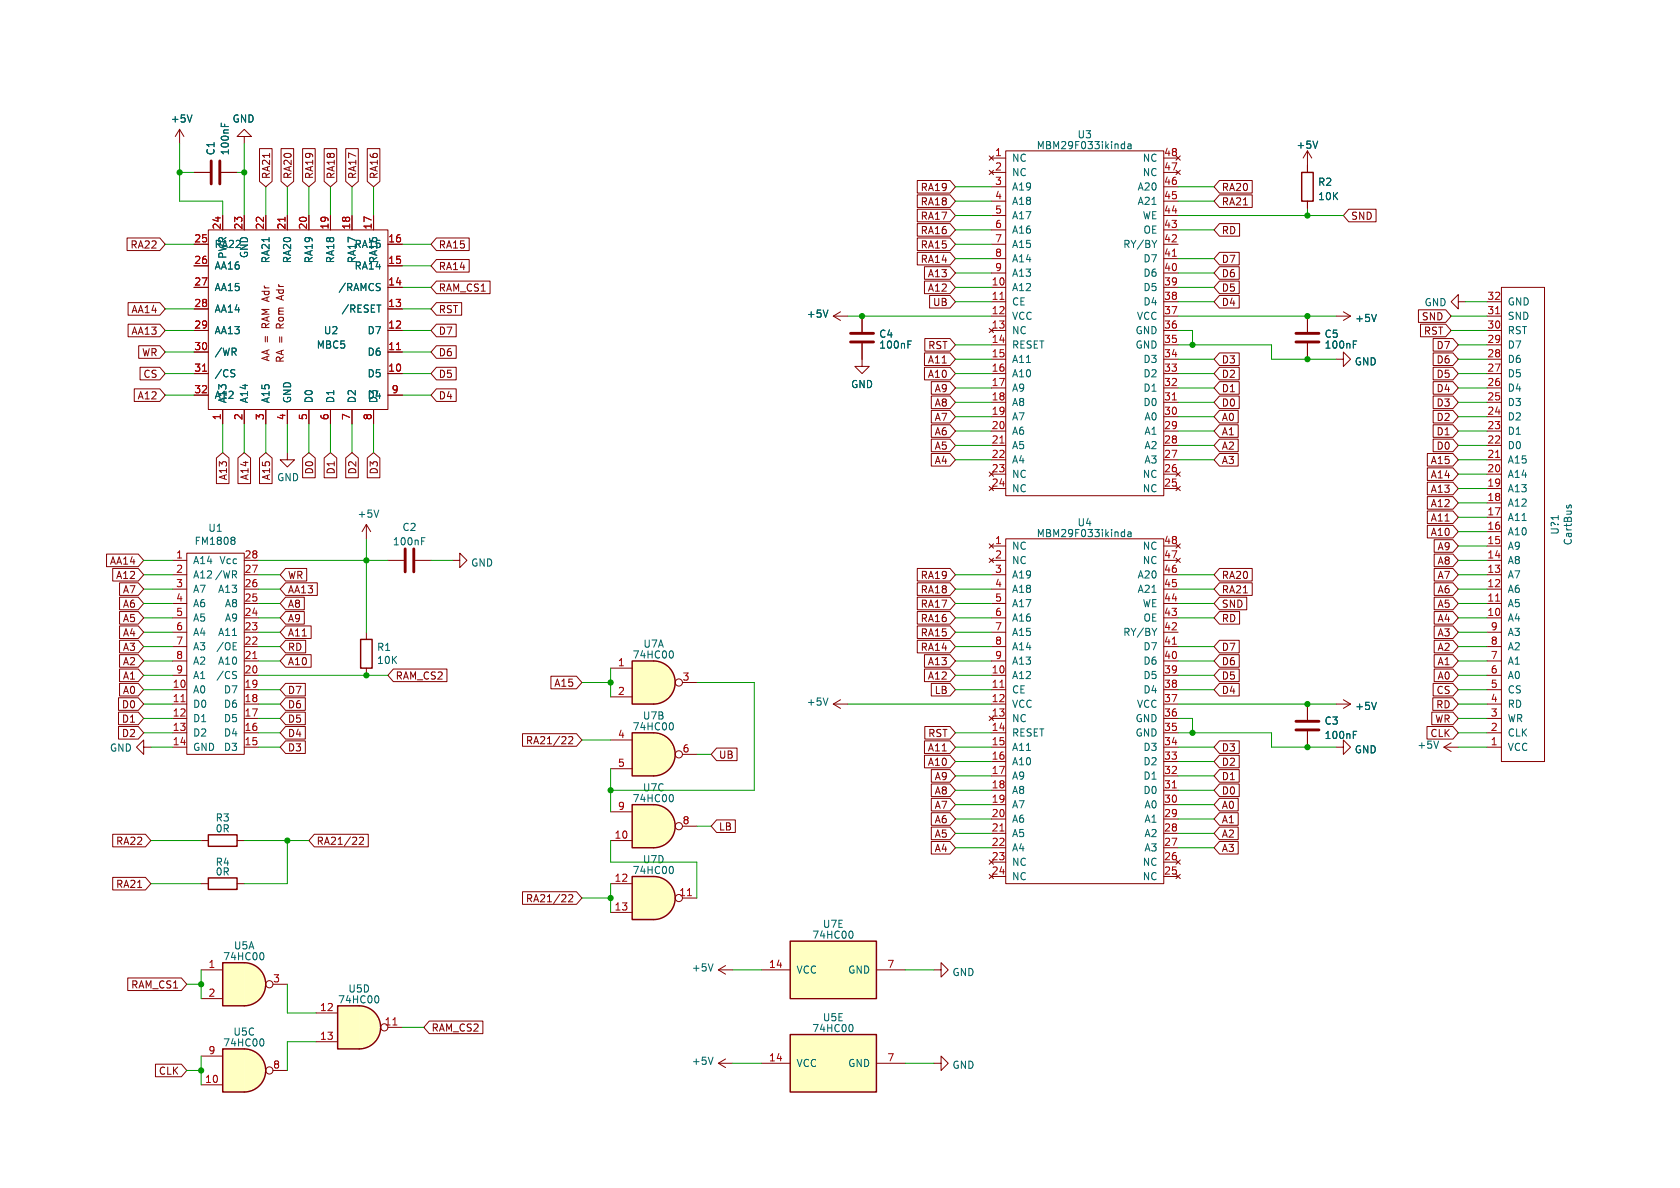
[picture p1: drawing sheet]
<svg xmlns="http://www.w3.org/2000/svg" width="297mm" height="210mm" viewBox="0 0 297 210" stroke-linecap="round" stroke-linejoin="round" font-family="sans-serif">
<defs><g id="words">
<g font-size="1.8" fill="#006464">
<text x="30.1" y="21.9">+5V</text>
<text x="41" y="21.9">GND</text>
<text x="38.1" y="27.5" transform="rotate(-90 38.1 27.5)">C1</text>
<text x="40.7" y="27.5" transform="rotate(-90 40.7 27.5)">100nF</text>
<text x="178.8" y="28.8">NC</text>
<text x="183.2" y="26.6">MBM29F033ikinda</text>
<text x="190.4" y="24.7">U3</text>
<text x="201.9" y="28.8">NC</text>
<text x="229.1" y="26.5">+5V</text>
<text x="178.8" y="31.3">NC</text>
<text x="178.8" y="33.9">A19</text>
<text x="201" y="33.9">A20</text>
<text x="201.9" y="31.3">NC</text>
<text x="232.9" y="33">R2</text>
<text x="232.9" y="35.6">10K</text>
<text x="178.8" y="36.4">A18</text>
<text x="178.8" y="39">A17</text>
<text x="178.8" y="41.5">A16</text>
<text x="201" y="36.4">A21</text>
<text x="201.9" y="39">WE</text>
<text x="202" y="41.5">OE~{}</text>
<text x="37.8" y="44">RA22</text>
<text x="37.8" y="47.9">AA16</text>
<text x="40.2" y="45.9" transform="rotate(-90 40.2 45.9)">PWR</text>
<text x="44" y="45.7" transform="rotate(-90 44 45.7)">GND</text>
<text x="47.9" y="46.6" transform="rotate(-90 47.9 46.6)">RA21</text>
<text x="51.7" y="46.6" transform="rotate(-90 51.7 46.6)">RA20</text>
<text x="55.5" y="46.6" transform="rotate(-90 55.5 46.6)">RA19</text>
<text x="59.3" y="46.6" transform="rotate(-90 59.3 46.6)">RA18</text>
<text x="62.6" y="44">RA15</text>
<text x="62.6" y="47.9">RA14</text>
<text x="63.1" y="46.6" transform="rotate(-90 63.1 46.6)">RA17</text>
<text x="66.9" y="46.6" transform="rotate(-90 66.9 46.6)">RA16</text>
<text x="178.8" y="44">A15</text>
<text x="178.8" y="46.6">A14</text>
<text x="198.5" y="44">RY/BY</text>
<text x="202" y="46.6">D7</text>
<text x="37.8" y="51.7">AA15</text>
<text x="59.7" y="51.7">/RAMCS</text>
<text x="178.8" y="49.1">A13</text>
<text x="178.8" y="51.7">A12</text>
<text x="202" y="49.1">D6</text>
<text x="202" y="51.7">D5</text>
<text x="37.8" y="55.5">AA14</text>
<text x="37.8" y="59.3">AA13</text>
<text x="57.2" y="59.3">U2</text>
<text x="60.3" y="55.5">/RESET</text>
<text x="64.9" y="59.3">D7</text>
<text x="142.5" y="56.4">+5V</text>
<text x="155.3" y="59.9">C4</text>
<text x="178.8" y="54.2">CE</text>
<text x="178.8" y="56.7">VCC</text>
<text x="178.8" y="59.3">NC</text>
<text x="200.7" y="59.3">GND</text>
<text x="200.9" y="56.7">VCC~{}</text>
<text x="202" y="54.2">D4</text>
<text x="234.1" y="59.9">C5</text>
<text x="239.5" y="57.1">+5V</text>
<text x="251.7" y="54.3">GND</text>
<text x="266.4" y="59.3">RST</text>
<text x="266.4" y="56.7">SND</text>
<text x="266.4" y="54.2">GND</text>
<text x="37.8" y="63.1">/WR</text>
<text x="55.9" y="61.8">MBC5</text>
<text x="64.9" y="63.1">D6</text>
<text x="155.3" y="61.8">100nF</text>
<text x="178.8" y="61.8">RESET</text>
<text x="178.8" y="64.4">A11</text>
<text x="200.7" y="61.8">GND</text>
<text x="202" y="64.4">D3</text>
<text x="234.1" y="61.8">100nF</text>
<text x="239.4" y="64.8">GND</text>
<text x="266.4" y="64.4">D6</text>
<text x="266.4" y="61.8">D7</text>
<text x="37.8" y="66.9">/CS</text>
<text x="37.8" y="70.7">A12</text>
<text x="40.2" y="71.4" transform="rotate(-90 40.2 71.4)">A13</text>
<text x="44" y="71.4" transform="rotate(-90 44 71.4)">A14</text>
<text x="47.9" y="71.4" transform="rotate(-90 47.9 71.4)">A15</text>
<text x="51.7" y="71.4" transform="rotate(-90 51.7 71.4)">GND</text>
<text x="55.5" y="71.4" transform="rotate(-90 55.5 71.4)">D0</text>
<text x="59.3" y="71.4" transform="rotate(-90 59.3 71.4)">D1</text>
<text x="63.1" y="71.4" transform="rotate(-90 63.1 71.4)">D2</text>
<text x="64.9" y="66.9">D5</text>
<text x="64.9" y="70.7">D4</text>
<text x="150.4" y="68.8">GND</text>
<text x="178.8" y="66.9">A10</text>
<text x="178.8" y="69.4">A9</text>
<text x="178.8" y="72">A8</text>
<text x="202" y="66.9">D2</text>
<text x="202" y="69.4">D1</text>
<text x="202" y="72">D0</text>
<text x="266.4" y="72">D3</text>
<text x="266.4" y="69.4">D4</text>
<text x="266.4" y="66.9">D5</text>
<text x="178.8" y="74.5">A7</text>
<text x="178.8" y="77.1">A6</text>
<text x="202.2" y="74.5">A0~{}</text>
<text x="202.2" y="77.1">A1</text>
<text x="266.4" y="77.1">D1</text>
<text x="266.4" y="74.5">D2</text>
<text x="178.8" y="79.6">A5</text>
<text x="178.8" y="82.1">A4</text>
<text x="202.2" y="79.6">A2</text>
<text x="202.2" y="82.1">A3</text>
<text x="266.4" y="82.1">A15</text>
<text x="266.4" y="79.6">D0</text>
<text x="48.9" y="85.3">GND</text>
<text x="178.8" y="84.7">NC</text>
<text x="178.8" y="87.2">NC</text>
<text x="201.9" y="84.7">NC</text>
<text x="201.9" y="87.2">NC</text>
<text x="266.4" y="89.8">A12</text>
<text x="266.4" y="87.2">A13</text>
<text x="266.4" y="84.7">A14</text>
<text x="36.7" y="94.2">U1</text>
<text x="63.1" y="91.7">+5V</text>
<text x="71" y="94.1">C2</text>
<text x="183.2" y="95.2">MBM29F033ikinda</text>
<text x="190.4" y="93.2">U4</text>
<text x="266.4" y="94.8">A10</text>
<text x="266.4" y="92.3">A11</text>
<text x="275.8" y="94.6" transform="rotate(-90 275.8 94.6)">U?1</text>
<text x="34" y="99.9">A14</text>
<text x="34.3" y="96.5">FM1808</text>
<text x="38.7" y="99.9">Vcc</text>
<text x="69.4" y="96.6">100nF</text>
<text x="83.2" y="100.4">GND</text>
<text x="178.8" y="97.4">NC</text>
<text x="178.8" y="99.9">NC</text>
<text x="201.9" y="97.4">NC</text>
<text x="201.9" y="99.9">NC</text>
<text x="266.4" y="99.9">A8</text>
<text x="266.4" y="97.4">A9</text>
<text x="278.1" y="96.5" transform="rotate(-90 278.1 96.5)">CartBus</text>
<text x="34" y="102.5">A12 /WR</text>
<text x="34" y="105">A7</text>
<text x="34" y="107.5">A6</text>
<text x="38.5" y="105">A13</text>
<text x="39.7" y="107.5">A8</text>
<text x="178.8" y="102.5">A19</text>
<text x="178.8" y="105">A18</text>
<text x="178.8" y="107.5">A17</text>
<text x="201" y="102.5">A20</text>
<text x="201" y="105">A21</text>
<text x="201.9" y="107.5">WE</text>
<text x="266.4" y="107.5">A5</text>
<text x="266.4" y="105">A6</text>
<text x="266.4" y="102.5">A7</text>
<text x="34" y="110.1">A5</text>
<text x="34" y="112.6">A4</text>
<text x="38.5" y="112.6">A11</text>
<text x="39.7" y="110.1">A9</text>
<text x="178.8" y="110.1">A16</text>
<text x="178.8" y="112.6">A15</text>
<text x="198.5" y="112.6">RY/BY</text>
<text x="202" y="110.1">OE~{}</text>
<text x="266.4" y="112.6">A3</text>
<text x="266.4" y="110.1">A4</text>
<text x="34" y="115.2">A3</text>
<text x="34" y="117.7">A2</text>
<text x="38.2" y="115.2">/OE</text>
<text x="38.5" y="117.7">A10</text>
<text x="66.6" y="115.3">R1</text>
<text x="66.6" y="117.6">10K</text>
<text x="111.7" y="116.6">74HC00</text>
<text x="113.6" y="114.7">U7A</text>
<text x="178.8" y="115.2">A14</text>
<text x="178.8" y="117.7">A13</text>
<text x="202" y="115.2">D7</text>
<text x="202" y="117.7">D6</text>
<text x="266.4" y="117.7">A1</text>
<text x="266.4" y="115.2">A2</text>
<text x="34" y="120.2">A1</text>
<text x="34" y="122.8">A0</text>
<text x="34" y="125.3">D0</text>
<text x="38.2" y="120.2">/CS</text>
<text x="39.5" y="122.8">D7</text>
<text x="39.5" y="125.3">D6</text>
<text x="142.5" y="124.9">+5V</text>
<text x="178.8" y="120.2">A12</text>
<text x="178.8" y="122.8">CE</text>
<text x="178.8" y="125.3">VCC</text>
<text x="200.9" y="125.3">VCC~{}</text>
<text x="202" y="120.2">D5</text>
<text x="202" y="122.8">D4</text>
<text x="239.5" y="125.7">+5V</text>
<text x="266.4" y="125.3">RD</text>
<text x="266.4" y="122.8">CS</text>
<text x="266.4" y="120.2">A0</text>
<text x="34" y="127.9">D1</text>
<text x="34" y="130.4">D2</text>
<text x="39.5" y="127.9">D5</text>
<text x="39.5" y="130.4">D4</text>
<text x="111.7" y="129.3">74HC00</text>
<text x="113.6" y="127.4">U7B</text>
<text x="178.8" y="127.9">NC</text>
<text x="178.8" y="130.4">RESET</text>
<text x="200.7" y="127.9">GND</text>
<text x="200.7" y="130.4">GND</text>
<text x="234.1" y="128.3">C3</text>
<text x="234.1" y="130.8">100nF</text>
<text x="266.4" y="130.4">CLK~{}</text>
<text x="266.4" y="127.9">WR</text>
<text x="19.3" y="133.1">GND</text>
<text x="34" y="132.9">GND</text>
<text x="39.5" y="132.9">D3</text>
<text x="178.8" y="132.9">A11</text>
<text x="178.8" y="135.5">A10</text>
<text x="202" y="132.9">D3</text>
<text x="202" y="135.5">D2</text>
<text x="239.4" y="133.4">GND</text>
<text x="250.5" y="132.6">+5V</text>
<text x="266.4" y="132.9">VCC</text>
<text x="111.7" y="142">74HC00</text>
<text x="113.6" y="140.1">U7C</text>
<text x="178.8" y="138">A9</text>
<text x="178.8" y="140.6">A8</text>
<text x="178.8" y="143.1">A7</text>
<text x="202" y="138">D1</text>
<text x="202" y="140.6">D0</text>
<text x="202.2" y="143.1">A0~{}</text>
<text x="38" y="145.4">R3</text>
<text x="38" y="147.3">0R</text>
<text x="178.8" y="145.6">A6</text>
<text x="178.8" y="148.2">A5</text>
<text x="202.2" y="145.6">A1</text>
<text x="202.2" y="148.2">A2</text>
<text x="38" y="153.3">R4</text>
<text x="38" y="155">0R</text>
<text x="111.7" y="154.7">74HC00</text>
<text x="113.6" y="152.8">U7D</text>
<text x="178.8" y="150.7">A4</text>
<text x="178.8" y="153.3">NC</text>
<text x="178.8" y="155.8">NC</text>
<text x="201.9" y="153.3">NC</text>
<text x="201.9" y="155.8">NC</text>
<text x="202.2" y="150.7">A3</text>
<text x="143.5" y="166.1">74HC00</text>
<text x="145.4" y="164.2">U7E</text>
<text x="39.4" y="170">74HC00</text>
<text x="41.3" y="168">U5A</text>
<text x="122.2" y="171.9">+5V</text>
<text x="140.7" y="172.3">VCC</text>
<text x="149.9" y="172.3">GND</text>
<text x="168.3" y="172.7">GND</text>
<text x="59.7" y="177.6">74HC00</text>
<text x="61.5" y="175.7">U5D</text>
<text x="39.4" y="185.2">74HC00</text>
<text x="41.2" y="183.3">U5C</text>
<text x="143.5" y="182.7">74HC00</text>
<text x="145.4" y="180.7">U5E</text>
<text x="122.2" y="188.4">+5V</text>
<text x="140.7" y="188.8">VCC</text>
<text x="149.9" y="188.8">GND</text>
<text x="168.3" y="189.1">GND</text>
</g>
<g font-size="1.8" fill="#a90000">
<text x="175.8" y="27.7">1</text>
<text x="205.7" y="27.7">48</text>
<text x="175.8" y="30.2">2</text>
<text x="175.8" y="32.8">3</text>
<text x="175.8" y="35.3">4</text>
<text x="205.7" y="30.2">47</text>
<text x="205.7" y="32.8">46</text>
<text x="205.7" y="35.3">45</text>
<text x="39.1" y="40.7" transform="rotate(-90 39.1 40.7)">24</text>
<text x="42.9" y="40.7" transform="rotate(-90 42.9 40.7)">23</text>
<text x="46.7" y="40.7" transform="rotate(-90 46.7 40.7)">22</text>
<text x="50.5" y="40.7" transform="rotate(-90 50.5 40.7)">21</text>
<text x="54.4" y="40.7" transform="rotate(-90 54.4 40.7)">20</text>
<text x="58.2" y="40.7" transform="rotate(-90 58.2 40.7)">19</text>
<text x="62" y="40.7" transform="rotate(-90 62 40.7)">18</text>
<text x="65.8" y="40.7" transform="rotate(-90 65.8 40.7)">17</text>
<text x="175.8" y="37.8">5</text>
<text x="175.8" y="40.4">6</text>
<text x="205.7" y="37.8">44</text>
<text x="205.7" y="40.4">43</text>
<text x="34.2" y="42.9">25</text>
<text x="34.2" y="46.7">26</text>
<text x="68.5" y="42.9">16</text>
<text x="68.5" y="46.7">15</text>
<text x="175.8" y="42.9">7</text>
<text x="175.8" y="45.5">8</text>
<text x="205.7" y="42.9">42</text>
<text x="205.7" y="45.5">41</text>
<text x="34.2" y="50.5">27</text>
<text x="68.5" y="50.5">14</text>
<text x="175.2" y="50.5">10</text>
<text x="175.2" y="53.1">11</text>
<text x="175.8" y="48">9</text>
<text x="205.7" y="48">40</text>
<text x="205.7" y="50.5">39</text>
<text x="205.7" y="53.1">38</text>
<text x="262.8" y="53.1">32</text>
<text x="34.2" y="54.4">28</text>
<text x="34.2" y="58.2">29</text>
<text x="68.5" y="54.4">13</text>
<text x="68.5" y="58.2">12</text>
<text x="175.2" y="55.6">12</text>
<text x="175.2" y="58.2">13</text>
<text x="205.7" y="55.6">37</text>
<text x="205.7" y="58.2">36</text>
<text x="262.8" y="58.2">30</text>
<text x="262.8" y="55.6">31</text>
<text x="34.2" y="62">30</text>
<text x="34.2" y="65.8">31</text>
<text x="68.5" y="62">11</text>
<text x="68.5" y="65.8">10</text>
<text x="175.2" y="60.7">14</text>
<text x="175.2" y="63.2">15</text>
<text x="175.2" y="65.8">16</text>
<text x="205.7" y="60.7">35</text>
<text x="205.7" y="63.2">34</text>
<text x="205.7" y="65.8">33</text>
<text x="262.8" y="65.8">27</text>
<text x="262.8" y="63.2">28</text>
<text x="262.8" y="60.7">29</text>
<text x="34.2" y="69.6">32</text>
<text x="69.1" y="69.6">9</text>
<text x="175.2" y="68.3">17</text>
<text x="175.2" y="70.9">18</text>
<text x="205.7" y="68.3">32</text>
<text x="205.7" y="70.9">31</text>
<text x="262.8" y="70.9">25</text>
<text x="262.8" y="68.3">26</text>
<text x="39.1" y="74.4" transform="rotate(-90 39.1 74.4)">1</text>
<text x="42.9" y="74.4" transform="rotate(-90 42.9 74.4)">2</text>
<text x="46.7" y="74.4" transform="rotate(-90 46.7 74.4)">3</text>
<text x="50.5" y="74.4" transform="rotate(-90 50.5 74.4)">4</text>
<text x="54.4" y="74.4" transform="rotate(-90 54.4 74.4)">5</text>
<text x="58.2" y="74.4" transform="rotate(-90 58.2 74.4)">6</text>
<text x="62" y="74.4" transform="rotate(-90 62 74.4)">7</text>
<text x="65.8" y="74.4" transform="rotate(-90 65.8 74.4)">8</text>
<text x="175.2" y="73.4">19</text>
<text x="175.2" y="75.9">20</text>
<text x="205.7" y="73.4">30</text>
<text x="205.7" y="75.9">29</text>
<text x="262.8" y="75.9">23</text>
<text x="262.8" y="73.4">24</text>
<text x="175.2" y="78.5">21</text>
<text x="175.2" y="81">22</text>
<text x="175.2" y="83.6">23</text>
<text x="205.7" y="78.5">28</text>
<text x="205.7" y="81">27</text>
<text x="205.7" y="83.6">26</text>
<text x="262.8" y="83.6">20</text>
<text x="262.8" y="81">21</text>
<text x="262.8" y="78.5">22</text>
<text x="175.2" y="86.1">24</text>
<text x="205.7" y="86.1">25</text>
<text x="262.8" y="88.6">18</text>
<text x="262.8" y="86.1">19</text>
<text x="262.8" y="93.7">16</text>
<text x="262.8" y="91.2">17</text>
<text x="31" y="98.8">1</text>
<text x="31" y="101.3">2</text>
<text x="43.1" y="98.8">28</text>
<text x="43.1" y="101.3">27</text>
<text x="175.8" y="96.3">1</text>
<text x="175.8" y="98.8">2</text>
<text x="175.8" y="101.3">3</text>
<text x="205.7" y="96.3">48</text>
<text x="205.7" y="98.8">47</text>
<text x="205.7" y="101.3">46</text>
<text x="262.8" y="101.3">13</text>
<text x="262.8" y="98.8">14</text>
<text x="262.8" y="96.3">15</text>
<text x="31" y="103.9">3</text>
<text x="31" y="106.4">4</text>
<text x="43.1" y="103.9">26</text>
<text x="43.1" y="106.4">25</text>
<text x="175.8" y="103.9">4</text>
<text x="175.8" y="106.4">5</text>
<text x="205.7" y="103.9">45</text>
<text x="205.7" y="106.4">44</text>
<text x="262.8" y="106.4">11</text>
<text x="262.8" y="103.9">12</text>
<text x="31" y="109">5</text>
<text x="31" y="111.5">6</text>
<text x="43.1" y="109">24</text>
<text x="43.1" y="111.5">23</text>
<text x="175.8" y="109">6</text>
<text x="175.8" y="111.5">7</text>
<text x="205.7" y="109">43</text>
<text x="205.7" y="111.5">42</text>
<text x="262.8" y="109">10</text>
<text x="263.5" y="111.5">9</text>
<text x="31" y="114">7</text>
<text x="31" y="116.6">8</text>
<text x="31" y="119.1">9</text>
<text x="43.1" y="114">22</text>
<text x="43.1" y="116.6">21</text>
<text x="43.1" y="119.1">20</text>
<text x="109.1" y="117.9">1</text>
<text x="175.2" y="119.1">10</text>
<text x="175.8" y="114">8</text>
<text x="175.8" y="116.6">9</text>
<text x="205.7" y="114">41</text>
<text x="205.7" y="116.6">40</text>
<text x="205.7" y="119.1">39</text>
<text x="263.5" y="119.1">6</text>
<text x="263.5" y="116.6">7</text>
<text x="263.5" y="114">8</text>
<text x="30.4" y="121.7">10</text>
<text x="30.4" y="124.2">11</text>
<text x="43.1" y="121.7">19</text>
<text x="43.1" y="124.2">18</text>
<text x="109.1" y="122.9">2</text>
<text x="120.6" y="120.4">3</text>
<text x="175.2" y="121.7">11</text>
<text x="175.2" y="124.2">12</text>
<text x="205.7" y="121.7">38</text>
<text x="205.7" y="124.2">37</text>
<text x="263.5" y="124.2">4</text>
<text x="263.5" y="121.7">5</text>
<text x="30.4" y="126.7">12</text>
<text x="30.4" y="129.3">13</text>
<text x="30.4" y="131.8">14</text>
<text x="43.1" y="126.7">17</text>
<text x="43.1" y="129.3">16</text>
<text x="43.1" y="131.8">15</text>
<text x="109.1" y="130.6">4</text>
<text x="175.2" y="126.7">13</text>
<text x="175.2" y="129.3">14</text>
<text x="175.2" y="131.8">15</text>
<text x="205.7" y="126.7">36</text>
<text x="205.7" y="129.3">35</text>
<text x="205.7" y="131.8">34</text>
<text x="263.5" y="131.8">1</text>
<text x="263.5" y="129.3">2</text>
<text x="263.5" y="126.7">3</text>
<text x="109.1" y="135.6">5</text>
<text x="120.6" y="133.1">6</text>
<text x="175.2" y="134.4">16</text>
<text x="175.2" y="136.9">17</text>
<text x="205.7" y="134.4">33</text>
<text x="205.7" y="136.9">32</text>
<text x="109.1" y="143.3">9</text>
<text x="175.2" y="139.4">18</text>
<text x="175.2" y="142">19</text>
<text x="205.7" y="139.4">31</text>
<text x="205.7" y="142">30</text>
<text x="108.5" y="148.3">10</text>
<text x="120.6" y="145.8">8</text>
<text x="175.2" y="144.5">20</text>
<text x="175.2" y="147.1">21</text>
<text x="175.2" y="149.6">22</text>
<text x="205.7" y="144.5">29</text>
<text x="205.7" y="147.1">28</text>
<text x="205.7" y="149.6">27</text>
<text x="108.5" y="156">12</text>
<text x="175.2" y="152.1">23</text>
<text x="175.2" y="154.7">24</text>
<text x="205.7" y="152.1">26</text>
<text x="205.7" y="154.7">25</text>
<text x="108.5" y="161">13</text>
<text x="120" y="158.5">11</text>
<text x="36.8" y="171.2">1</text>
<text x="48.2" y="173.7">3</text>
<text x="135.8" y="171.2">14</text>
<text x="156.8" y="171.2">7</text>
<text x="36.8" y="176.3">2</text>
<text x="56.5" y="178.8">12</text>
<text x="56.5" y="183.9">13</text>
<text x="67.9" y="181.4">11</text>
<text x="36.2" y="191.5">10</text>
<text x="36.8" y="186.4">9</text>
<text x="48.2" y="189">8</text>
<text x="135.8" y="187.7">14</text>
<text x="156.8" y="187.7">7</text>
</g>
<g font-size="1.8" fill="#840000">
<text x="47.9" y="31.8" transform="rotate(-90 47.9 31.8)">RA21</text>
<text x="51.8" y="31.8" transform="rotate(-90 51.8 31.8)">RA20</text>
<text x="55.6" y="31.8" transform="rotate(-90 55.6 31.8)">RA19</text>
<text x="59.4" y="31.8" transform="rotate(-90 59.4 31.8)">RA18</text>
<text x="63.2" y="31.8" transform="rotate(-90 63.2 31.8)">RA17</text>
<text x="67" y="31.8" transform="rotate(-90 67 31.8)">RA16</text>
<text x="162.7" y="34">RA19</text>
<text x="215.9" y="34">RA20</text>
<text x="162.7" y="39.1">RA17</text>
<text x="162.7" y="36.5">RA18</text>
<text x="162.7" y="41.6">RA16</text>
<text x="215.9" y="36.5">RA21</text>
<text x="215.9" y="41.6">RD</text>
<text x="238.8" y="39.1">SND</text>
<text x="23" y="44.1">RA22</text>
<text x="77.5" y="44.1">RA15</text>
<text x="77.5" y="47.9">RA14</text>
<text x="162.7" y="44.1">RA15</text>
<text x="162.7" y="46.7">RA14</text>
<text x="215.9" y="46.7">D7</text>
<text x="50.4" y="52.7" transform="rotate(-90 50.4 52.7)">Adr</text>
<text x="77.5" y="51.8">RAM_CS1</text>
<text x="163.9" y="49.2">A13</text>
<text x="163.9" y="51.8">A12</text>
<text x="215.9" y="49.2">D6</text>
<text x="215.9" y="51.8">D5</text>
<text x="23.1" y="55.6">AA14</text>
<text x="23.1" y="59.4">AA13</text>
<text x="47.9" y="57.9" transform="rotate(-90 47.9 57.9)">RAM Adr</text>
<text x="50.4" y="58" transform="rotate(-90 50.4 58)">Rom</text>
<text x="77.5" y="59.4">D7</text>
<text x="77.5" y="55.6">RST</text>
<text x="164.8" y="54.3">UB</text>
<text x="215.9" y="54.3">D4</text>
<text x="251.3" y="56.8">SND</text>
<text x="251.6" y="59.4">RST</text>
<text x="25" y="63.2">WR</text>
<text x="47.9" y="64" transform="rotate(-90 47.9 64)">AA =</text>
<text x="50.4" y="64.2" transform="rotate(-90 50.4 64.2)">RA =</text>
<text x="77.5" y="63.2">D6</text>
<text x="163.9" y="64.5">A11</text>
<text x="164" y="61.9">RST</text>
<text x="215.9" y="64.5">D3</text>
<text x="253.9" y="61.9">D7</text>
<text x="253.9" y="64.5">D6</text>
<text x="24.2" y="70.8">A12</text>
<text x="25.3" y="67">CS</text>
<text x="77.5" y="70.8">D4</text>
<text x="77.5" y="67">D5</text>
<text x="163.9" y="67">A10</text>
<text x="165.1" y="69.5">A9</text>
<text x="215.9" y="67">D2</text>
<text x="215.9" y="69.5">D1</text>
<text x="253.9" y="69.5">D4</text>
<text x="253.9" y="67">D5</text>
<text x="165.1" y="74.6">A7</text>
<text x="165.1" y="72.1">A8</text>
<text x="165.1" y="77.2">A6</text>
<text x="215.9" y="77.2">A1</text>
<text x="215.9" y="74.6">A0</text>
<text x="215.9" y="72.1">D0</text>
<text x="253.9" y="74.6">D2</text>
<text x="253.9" y="77.2">D1</text>
<text x="253.9" y="72.1">D3</text>
<text x="55.6" y="84" transform="rotate(-90 55.6 84)">D0</text>
<text x="59.4" y="84" transform="rotate(-90 59.4 84)">D1</text>
<text x="63.2" y="84" transform="rotate(-90 63.2 84)">D2</text>
<text x="67" y="84" transform="rotate(-90 67 84)">D3</text>
<text x="165.1" y="79.7">A5</text>
<text x="165.1" y="82.2">A4</text>
<text x="215.9" y="82.2">A3</text>
<text x="215.9" y="79.7">A2</text>
<text x="252.8" y="82.2">A15</text>
<text x="253.9" y="79.7">D0</text>
<text x="40.3" y="85" transform="rotate(-90 40.3 85)">A13</text>
<text x="44.1" y="85" transform="rotate(-90 44.1 85)">A14</text>
<text x="47.9" y="85" transform="rotate(-90 47.9 85)">A15</text>
<text x="252.8" y="84.8">A14</text>
<text x="252.8" y="89.9">A12</text>
<text x="252.8" y="87.3">A13</text>
<text x="252.8" y="92.4">A11</text>
<text x="252.8" y="94.9">A10</text>
<text x="19.3" y="100">AA14</text>
<text x="254" y="100">A8</text>
<text x="254" y="97.5">A9</text>
<text x="20.4" y="102.6">A12</text>
<text x="21.6" y="105.1">A7</text>
<text x="21.6" y="107.6">A6</text>
<text x="50.8" y="107.6">A8</text>
<text x="50.8" y="105.1">AA13</text>
<text x="50.8" y="102.6">WR</text>
<text x="162.7" y="107.6">RA17</text>
<text x="162.7" y="102.6">RA19</text>
<text x="162.7" y="105.1">RA18</text>
<text x="215.9" y="102.6">RA20</text>
<text x="215.9" y="105.1">RA21</text>
<text x="215.9" y="107.6">SND</text>
<text x="254" y="102.6">A7</text>
<text x="254" y="105.1">A6</text>
<text x="254" y="107.6">A5</text>
<text x="21.6" y="110.2">A5</text>
<text x="21.6" y="112.7">A4</text>
<text x="50.8" y="110.2">A9</text>
<text x="50.8" y="112.7">A11</text>
<text x="162.7" y="112.7">RA15</text>
<text x="162.7" y="110.2">RA16</text>
<text x="215.9" y="110.2">RD</text>
<text x="254" y="112.7">A3</text>
<text x="254" y="110.2">A4</text>
<text x="21.6" y="117.8">A2</text>
<text x="21.6" y="115.3">A3</text>
<text x="50.8" y="115.3">RD</text>
<text x="50.8" y="117.8">A10</text>
<text x="162.7" y="115.3">RA14</text>
<text x="163.9" y="117.8">A13</text>
<text x="215.9" y="117.8">D6</text>
<text x="215.9" y="115.3">D7</text>
<text x="254" y="117.8">A1</text>
<text x="254" y="115.3">A2</text>
<text x="21.4" y="125.4">D0</text>
<text x="21.6" y="122.9">A0</text>
<text x="21.6" y="120.3">A1</text>
<text x="50.8" y="122.9">D7</text>
<text x="50.8" y="125.4">D6</text>
<text x="69.8" y="120.3">RAM_CS2</text>
<text x="97.9" y="121.6">A15</text>
<text x="163.9" y="120.3">A12</text>
<text x="165.1" y="122.9">LB</text>
<text x="215.9" y="120.3">D5</text>
<text x="215.9" y="122.9">D4</text>
<text x="253.8" y="125.4">RD</text>
<text x="253.9" y="122.9">CS</text>
<text x="254" y="120.3">A0</text>
<text x="21.4" y="128">D1</text>
<text x="21.4" y="130.5">D2</text>
<text x="50.8" y="128">D5</text>
<text x="50.8" y="130.5">D4</text>
<text x="92.9" y="131.8">RA21/22</text>
<text x="164" y="130.5">RST</text>
<text x="252.8" y="130.5">CLK</text>
<text x="253.6" y="128">WR</text>
<text x="50.8" y="133">D3</text>
<text x="127" y="134.3">UB</text>
<text x="163.9" y="135.6">A10</text>
<text x="163.9" y="133">A11</text>
<text x="215.9" y="135.6">D2</text>
<text x="215.9" y="133">D3</text>
<text x="165.1" y="143.2">A7</text>
<text x="165.1" y="140.7">A8</text>
<text x="165.1" y="138.1">A9</text>
<text x="215.9" y="138.1">D1</text>
<text x="215.9" y="140.7">D0</text>
<text x="215.9" y="143.2">A0</text>
<text x="20.4" y="149.5">RA22</text>
<text x="55.9" y="149.5">RA21/22</text>
<text x="127" y="147">LB</text>
<text x="165.1" y="145.7">A6</text>
<text x="165.1" y="148.3">A5</text>
<text x="215.9" y="145.7">A1</text>
<text x="215.9" y="148.3">A2</text>
<text x="165.1" y="150.8">A4</text>
<text x="215.9" y="150.8">A3</text>
<text x="20.4" y="157.2">RA21</text>
<text x="92.9" y="159.7">RA21/22</text>
<text x="23.1" y="174.9">RAM_CS1</text>
<text x="76.2" y="182.6">RAM_CS2</text>
<text x="28" y="190.2">CLK</text>
</g>
</g></defs>
<path d="M147.3 55.9l1.3 .7M147.3 55.9h2.6M148.6 55.1l-1.3 .8M152.4 63.5v1.3h1.3l-1.3 1.2-1.3-1.2h1.3" fill="none" stroke="#840000" stroke-width=".18"/>
<path d="M146.4 54.8l-.4 1.3" fill="none" stroke="#006464" stroke-width=".18"/>
<path d="M115.6 154.9a3.8 3.8 0 0 1 3.8 3.9 3.8 3.8 0 0 1-3.8 3.8z" fill="#ffffc2" stroke="#ffffc2" stroke-width=".18"/>
<path d="M111.8 154.9h3.8v7.7h-3.8z" fill="#ffffc2"/>
<path d="M111.8 154.9h3.8a3.8 3.8 0 0 1 3.8 3.9 3.8 3.8 0 0 1-3.8 3.8h-3.8z" fill="none" stroke="#840000" stroke-width=".25"/>
<g fill="none" stroke="#840000" stroke-width=".18">
<path d="M107.9 156.2h3.9M120.6 158.8h2.6M107.9 161.3h3.9"/>
<circle cx="120" cy="158.7" r=".63"/>
</g>
<path d="M121.5 158.3h.8" fill="none" stroke="#a90000" stroke-width=".18"/>
<path d="M118.7 153.2a.79 .79 0 0 1 0 1.2" fill="none" stroke="#006464" stroke-width=".18"/>
<path d="M115.6 142.2a3.8 3.8 0 0 1 3.8 3.9 3.8 3.8 0 0 1-3.8 3.8z" fill="#ffffc2" stroke="#ffffc2" stroke-width=".18"/>
<path d="M111.8 142.2h3.8v7.7h-3.8z" fill="#ffffc2"/>
<path d="M230.1 30.5h2.1v5.1h-2.1zM36.8 147.6h5.1v2h-5.1zM111.8 142.2h3.8a3.8 3.8 0 0 1 3.8 3.9 3.8 3.8 0 0 1-3.8 3.8h-3.8z" fill="none" stroke="#840000" stroke-width=".25"/>
<g fill="none" stroke="#840000" stroke-width=".18">
<path d="M231.1 26.7l-.7 1.2M231.1 26.7l.8 1.2M231.1 26.7v3.8M231.1 35.6v1.2M257.8 53.3v-1.2l-1.3 1.2 1.3 1.3v-1.3h1.3M236.2 63.5h1.3v-1.3l1.3 1.3-1.3 1.3v-1.3M30.5 99.1h2.5M33 97.8h10.2v35.6h-10.2zM43.2 99.1h2.5M50.8 80v1.3h1.3l-1.3 1.3-1.3-1.3h1.3M30.5 101.6h2.5M30.5 104.1h2.5"/>
<path d="M30.5 106.7h2.5M30.5 109.2h2.5M30.5 111.8h2.5M30.5 114.3h2.5M30.5 116.8h2.5M30.5 119.4h2.5M43.2 101.6h2.5M43.2 104.1h2.5M43.2 106.7h2.5M43.2 109.2h2.5M43.2 111.8h2.5M43.2 114.3h2.5"/>
<path d="M43.2 116.8h2.5M43.2 119.4h2.5M30.5 124.5h2.5M30.5 121.9h2.5M30.5 127h2.5M30.5 129.5h2.5M30.5 132.1h2.5M43.2 124.5h2.5M43.2 121.9h2.5M43.2 127h2.5M43.2 129.5h2.5M43.2 132.1h2.5"/>
<path d="M147.3 124.5l1.3 .7M147.3 124.5h2.6M148.6 123.7l-1.3 .8M35.6 148.6h1.2M41.9 148.6h1.3M107.9 143.5h3.9M107.9 148.6h3.9M120.6 146.1h2.6"/>
<circle cx="120" cy="146" r=".63"/>
</g>
<path d="M233 24.9l-.5 1.3M41.3 95l.2 .2-.2 .3 .2 .3v.2l-.2 .2M41.2 114.9h.6M41.2 113.6h.6M41.3 118.7l.5 .1M41.6 119.4l.2 .2-.2 .4M146.4 123.4l-.4 1.3M118.7 140.5a.79 .79 0 0 1 0 1.2" fill="none" stroke="#006464" stroke-width=".18"/>
<path d="M44.7 116.4h.7M32 124h.7" fill="none" stroke="#a90000" stroke-width=".18"/>
<path d="M63.5 177.8a3.8 3.8 0 0 1 3.8 3.8 3.8 3.8 0 0 1-3.8 3.8z" fill="#ffffc2" stroke="#ffffc2" stroke-width=".18"/>
<path d="M59.7 177.8h3.8v7.6h-3.8z" fill="#ffffc2"/>
<path d="M36.8 155.2h5.1v2h-5.1zM59.7 177.8h3.8a3.8 3.8 0 0 1 3.8 3.8 3.8 3.8 0 0 1-3.8 3.8h-3.8z" fill="none" stroke="#840000" stroke-width=".25"/>
<g fill="none" stroke="#840000" stroke-width=".18">
<path d="M174.9 27.6l.7 .7M174.9 30.1l.7 .8M175.3 27.9h2.5M175.3 30.5h2.5M175.3 33h2.5M175.3 35.6h2.5M175.3 38.1h2.5M175.6 27.6l-.7 .7M175.6 30.1l-.7 .8M177.8 26.7h27.9v60.9h-27.9zM205.7 27.9h2.6M205.7 30.5h2.6"/>
<path d="M205.7 33h2.6M205.7 35.6h2.6M205.7 38.1h2.6M207.9 27.6l.8 .7M207.9 30.1l.8 .8M208.7 27.6l-.8 .7M208.7 30.1l-.8 .8M175.3 40.6h2.5M175.3 43.2h2.5M175.3 45.7h2.5M175.3 48.3h2.5M175.3 50.8h2.5"/>
<path d="M175.3 53.3h2.5M175.3 55.9h2.5M175.3 58.4h2.5M205.7 40.6h2.6M205.7 43.2h2.6M205.7 45.7h2.6M205.7 48.3h2.6M205.7 50.8h2.6M205.7 53.3h2.6M205.7 55.9h2.6M205.7 58.4h2.6M175.3 61h2.5"/>
<path d="M175.3 63.5h2.5M175.3 66h2.5M175.3 68.6h2.5M175.3 71.1h2.5M175.3 73.7h2.5M175.3 76.2h2.5M175.3 78.7h2.5M205.7 61h2.6M205.7 63.5h2.6M205.7 66h2.6M205.7 68.6h2.6M205.7 71.1h2.6"/>
<path d="M205.7 73.7h2.6M205.7 76.2h2.6M205.7 78.7h2.6M174.9 86l.7 .7M175.3 81.3h2.5M175.3 83.8h2.5M175.3 86.4h2.5M175.6 86l-.7 .7M205.7 81.3h2.6M205.7 83.8h2.6M205.7 86.4h2.6M207.9 83.4l.8 .8"/>
<path d="M207.9 86l.8 .7M208.7 83.4l-.8 .8M208.7 86l-.8 .7M35.6 156.2h1.2M41.9 156.2h1.3M55.9 179.1h3.8M55.9 184.2h3.8M68.6 181.6h2.5"/>
<circle cx="67.9" cy="181.6" r=".63"/>
</g>
<path d="M176.8 52.9h.7M207.3 45.3h.7M176.8 78.3h.7M207.3 70.7h.7M69.5 181.2h.7" fill="none" stroke="#a90000" stroke-width=".18"/>
<path d="M198.5 25.4l.3 .1M198.8 25v1.3M198.8 26.2l-.3 .1M199.4 25.5h.5l.1 .8M200 25.7l-.5 .1-.1 .2 .1 .3 .5-.1M204.5 42.5l-.4 .7M66.7 176a.79 .79 0 0 1 0 1.3" fill="none" stroke="#006464" stroke-width=".18"/>
<path d="M115.6 116.8a3.8 3.8 0 0 1 3.8 3.9 3.8 3.8 0 0 1-3.8 3.8z" fill="#ffffc2" stroke="#ffffc2" stroke-width=".18"/>
<path d="M111.8 116.8h3.8v7.7h-3.8z" fill="#ffffc2"/>
<path d="M111.8 116.8h3.8a3.8 3.8 0 0 1 3.8 3.9 3.8 3.8 0 0 1-3.8 3.8h-3.8z" fill="none" stroke="#840000" stroke-width=".25"/>
<g fill="none" stroke="#840000" stroke-width=".18">
<path d="M231.1 55.9v2.8M231.1 60.7v2.8M174.9 96.1l.7 .8M174.9 98.7l.7 .7M175.3 96.5h2.5M175.3 99.1h2.5M175.6 96.1l-.7 .8M175.6 98.7l-.7 .7M177.8 95.3h27.9v60.9h-27.9zM205.7 96.5h2.6M205.7 99.1h2.6M207.9 96.1l.8 .8"/>
<path d="M207.9 98.7l.8 .7M208.7 96.1l-.8 .8M208.7 98.7l-.8 .7M107.9 118.1h3.9M175.3 101.6h2.5M175.3 104.1h2.5M175.3 106.7h2.5M175.3 109.2h2.5M175.3 111.8h2.5M175.3 114.3h2.5M175.3 116.8h2.5M175.3 119.4h2.5"/>
<path d="M205.7 101.6h2.6M205.7 104.1h2.6M205.7 106.7h2.6M205.7 109.2h2.6M205.7 111.8h2.6M205.7 114.3h2.6M205.7 116.8h2.6M205.7 119.4h2.6M107.9 123.2h3.9M120.6 120.7h2.6M175.3 121.9h2.5M175.3 124.5h2.5"/>
<path d="M175.3 127h2.5M175.3 129.5h2.5M175.3 132.1h2.5M175.3 134.6h2.5M175.3 137.2h2.5M175.3 139.7h2.5M205.7 121.9h2.6M205.7 124.5h2.6M205.7 127h2.6M205.7 129.5h2.6M205.7 132.1h2.6M205.7 134.6h2.6"/>
<path d="M205.7 137.2h2.6M205.7 139.7h2.6M174.9 154.6l.7 .7M175.3 142.2h2.5M175.3 144.8h2.5M175.3 147.3h2.5M175.3 149.9h2.5M175.3 152.4h2.5M175.3 154.9h2.5M175.6 154.6l-.7 .7M205.7 142.2h2.6M205.7 144.8h2.6"/>
<path d="M205.7 147.3h2.6M205.7 149.9h2.6M205.7 152.4h2.6M205.7 154.9h2.6M207.9 152l.8 .8M207.9 154.6l.8 .7M208.7 152l-.8 .8M208.7 154.6l-.8 .7"/>
<circle cx="120" cy="120.6" r=".63"/>
</g>
<path d="M239.3 60.9h.4M239.3 60.3h.6M198.5 94l.3 .1M198.8 93.6v1.3M198.8 94.8l-.3 .1M199.4 94.1h.5l.1 .8M200 94.3l-.5 .1-.1 .2 .1 .3 .5-.1M118.7 115.1a.79 .79 0 0 1 0 1.2M204.5 111.1l-.4 .6" fill="none" stroke="#006464" stroke-width=".18"/>
<path d="M207.3 113.9h.7M176.8 121.5h.7M207.3 139.3h.7M176.8 146.9h.7" fill="none" stroke="#a90000" stroke-width=".18"/>
<path d="M229.1 58.9h4.1M229.1 60.5h4.1" fill="none" stroke="#840000" stroke-width=".51"/>
<path d="M139.7 166.4h15.2v10.1h-15.2z" fill="#ffffc2"/>
<path d="M139.7 166.4h15.2v10.1h-15.2z" fill="none" stroke="#840000" stroke-width=".25"/>
<path d="M134.6 171.5h5.1M154.9 171.5h5.1" fill="none" stroke="#840000" stroke-width=".18"/>
<path d="M150.5 164.6a.79 .79 0 0 1 0 1.3" fill="none" stroke="#006464" stroke-width=".18"/>
<path d="M139.7 182.9h15.2v10.1h-15.2z" fill="#ffffc2"/>
<path d="M139.7 182.9h15.2v10.1h-15.2z" fill="none" stroke="#840000" stroke-width=".25"/>
<g fill="none" stroke="#840000" stroke-width=".18">
<path d="M236.2 55.9h2.6M237.5 55.1l1.3 .8M238.8 55.9l-1.3 .7M64.8 92.7l-.8 1.3M64.8 92.7l.7 1.3M64.8 92.7v2.6M68.6 99.1h2.8M73.4 99.1h2.8M80 99.1h1.3v-1.3l1.2 1.3-1.2 1.2v-1.2M231.1 124.5v2.8M231.1 129.3v2.8M165.1 171.5h1.3v-1.3l1.2 1.3-1.2 1.2v-1.2"/>
<path d="M127 188h2.5M127 188l1.3 .7M128.3 187.2l-1.3 .8M134.6 188h5.1M154.9 188h5.1M165.1 188h1.3v-1.3l1.2 1.3-1.2 1.2v-1.2"/>
</g>
<path d="M243.3 55.6l-.4 1.2M67 90.2l-.5 1.2M74.5 95.7h.5M74.5 95h.6M239.3 129.9h.4M239.3 129.3h.6M126.1 186.9l-.5 1.3M150.5 181.1a.79 .79 0 0 1 0 1.3" fill="none" stroke="#006464" stroke-width=".18"/>
<path d="M71.6 97v4.1M73.2 97v4.1M229.1 127.5h4.1M229.1 129h4.1" fill="none" stroke="#840000" stroke-width=".51"/>
<path d="M115.6 129.5a3.8 3.8 0 0 1 3.8 3.9 3.8 3.8 0 0 1-3.8 3.8z" fill="#ffffc2" stroke="#ffffc2" stroke-width=".18"/>
<path d="M111.8 129.5h3.8v7.7h-3.8z" fill="#ffffc2"/>
<path d="M63.8 113h2v5.1h-2zM111.8 129.5h3.8a3.8 3.8 0 0 1 3.8 3.9 3.8 3.8 0 0 1-3.8 3.8h-3.8z" fill="none" stroke="#840000" stroke-width=".25"/>
<g fill="none" stroke="#840000" stroke-width=".18">
<path d="M39.4 38.1v2.5M43.2 38.1v2.5M47 38.1v2.5M50.8 38.1v2.5M54.6 38.1v2.5M58.4 38.1v2.5M62.2 38.1v2.5M66 38.1v2.5M34.3 43.2h2.5M34.3 47h2.5M34.3 50.8h2.5M34.3 54.6h2.5"/>
<path d="M34.3 58.4h2.5M36.8 40.6h31.8v31.8h-31.8zM68.6 43.2h2.5M68.6 47h2.5M68.6 50.8h2.5M68.6 54.6h2.5M68.6 58.4h2.5M34.3 62.2h2.5M34.3 66h2.5M34.3 69.9h2.5M39.4 72.4v2.5M43.2 72.4v2.5"/>
<path d="M47 72.4v2.5M50.8 72.4v2.5M54.6 72.4v2.5M58.4 72.4v2.5M62.2 72.4v2.5M66 72.4v2.5M68.6 62.2h2.5M68.6 66h2.5M68.6 69.9h2.5M64.8 111.8v1.2M64.8 118.1v1.3M107.9 130.8h3.9"/>
<path d="M107.9 135.9h3.9M120.6 133.4h2.6M236.2 132.1h1.3v-1.3l1.3 1.3-1.3 1.3v-1.3M236.2 124.5h2.6M237.5 123.7l1.3 .8M238.8 124.5l-1.3 .7M255.3 132.1l1.2 .7M255.3 132.1h2.5M256.5 131.3l-1.2 .8M127 171.5l1.3 .7M127 171.5h2.5M128.3 170.7l-1.3 .8"/>
<circle cx="120" cy="133.3" r=".63"/>
</g>
<path d="M66.6 53.9h.7M67 50.1l.2 .1M67.1 50.8l.1 .2-.1 .3M41 65.3l.5 .1M41.3 66l.2 .3-.2 .3M118.7 127.8a.79 .79 0 0 1 0 1.2M243.3 124.2l-.4 1.2M254.3 131l-.4 1.3M126.1 170.4l-.5 1.2" fill="none" stroke="#006464" stroke-width=".18"/>
<path d="M50.4 38.4v.7M35.8 65.6h.7M70.1 61.8h.7" fill="none" stroke="#a90000" stroke-width=".18"/>
<path d="M43.2 170.2a3.8 3.8 0 0 1 3.8 3.8 3.8 3.8 0 0 1-3.8 3.8z" fill="#ffffc2" stroke="#ffffc2" stroke-width=".18"/>
<path d="M39.4 170.2h3.8v7.6h-3.8z" fill="#ffffc2"/>
<path d="M39.4 170.2h3.8a3.8 3.8 0 0 1 3.8 3.8 3.8 3.8 0 0 1-3.8 3.8h-3.8z" fill="none" stroke="#840000" stroke-width=".25"/>
<g fill="none" stroke="#840000" stroke-width=".18">
<path d="M35.6 171.5h3.8M35.6 176.5h3.8M48.3 174h2.5"/>
<circle cx="47.6" cy="174" r=".63"/>
</g>
<path d="M46.3 168.4a.79 .79 0 0 1 0 1.3" fill="none" stroke="#006464" stroke-width=".18"/>
<path d="M43.2 185.4a3.8 3.8 0 0 1 3.8 3.8 3.8 3.8 0 0 1-3.8 3.8z" fill="#ffffc2" stroke="#ffffc2" stroke-width=".18"/>
<path d="M39.4 185.4h3.8v7.6h-3.8z" fill="#ffffc2"/>
<path d="M39.4 185.4h3.8a3.8 3.8 0 0 1 3.8 3.8 3.8 3.8 0 0 1-3.8 3.8h-3.8z" fill="none" stroke="#840000" stroke-width=".25"/>
<g fill="none" stroke="#840000" stroke-width=".18">
<path d="M31.7 22.9l-.7 1.2M31.7 22.9l.8 1.2M31.7 22.9v2.5M34.3 30.5h2.8M39.1 30.5h2.8M39.4 38.1v2.5M43.2 24.1h1.2l-1.2-1.2-1.3 1.2h1.3v1.3M43.2 38.1v2.5M45.9 26.3h2.2v5.8l-1.1 .9-1.1-.9zM47 38.1v2.5M49.7 26.3h2.2v5.8l-1.1 .9-1.1-.9zM50.8 38.1v2.5"/>
<path d="M53.5 26.3h2.2v5.8l-1.1 .9-1.1-.9zM54.6 38.1v2.5M57.3 26.3h2.2v5.8l-1.1 .9-1.1-.9zM58.4 38.1v2.5M61.1 26.3h2.2v5.8l-1.1 .9-1.1-.9zM62.2 38.1v2.5M64.9 26.3h2.3v5.8l-1.2 .9-1.1-.9zM66 38.1v2.5M162.2 37h5.8l.9 1.1-.9 1.1h-5.8zM162.2 34.4h5.8l.9 1.2-.9 1.1h-5.8zM162.2 39.5h5.8l.9 1.1-.9 1.2h-5.8zM162.2 31.9h5.8l.9 1.1-.9 1.1h-5.8z"/>
<path d="M215.6 34.4h5.8v2.3h-5.8l-1-1.1zM215.6 39.5h3.5v2.3h-3.5l-1-1.2zM215.6 31.9h5.8v2.2h-5.8l-1-1.1zM231.1 29.2v1.3M231.1 35.6v1.2M238.4 37h4.9v2.2h-4.9l-.9-1.1zM22.5 42.1h5.8l.9 1.1-.9 1.1h-5.8zM22.6 53.5h5.7l.9 1.1-.9 1.1h-5.7zM22.6 57.3h5.7l.9 1.1-.9 1.1h-5.7zM34.3 58.4h2.5M34.3 43.2h2.5M34.3 47h2.5"/>
<path d="M34.3 50.8h2.5M34.3 54.6h2.5M68.6 58.4h2.5M68.6 43.2h2.5M68.6 47h2.5M68.6 50.8h2.5M68.6 54.6h2.5M77.2 42.1h5.7v2.2h-5.7l-1-1.1zM77.2 45.9h5.7v2.2h-5.7l-1-1.1zM77.2 57.3h3.4v2.2h-3.4l-1-1.1zM77.2 53.5h4.4v2.2h-4.4l-1-1.1zM77.2 49.7h9.4v2.2h-9.4l-1-1.1z"/>
<path d="M152.4 55.9v2.8M162.2 42.1h5.8l.9 1.1-.9 1.1h-5.8zM162.2 44.6h5.8l.9 1.1-.9 1.1h-5.8zM163.4 47.1h4.6l.9 1.2-.9 1.1h-4.6zM163.4 49.7h4.6l.9 1.1-.9 1.1h-4.6zM163.5 59.8h4.5l.9 1.2-.9 1.1h-4.5zM164.3 52.2h3.7l.9 1.1-.9 1.2h-3.7zM215.6 52.2h3.5v2.3h-3.5l-1-1.2zM215.6 47.1h3.5v2.3h-3.5l-1-1.1zM215.6 44.6h3.5v2.2h-3.5l-1-1.1zM215.6 49.7h3.5v2.2h-3.5l-1-1.1zM231.1 55.9v2.8"/>
<path d="M250.8 54.8h4.8l.9 1.1-.9 1.1h-4.8zM251.1 57.3h4.5l.9 1.1-.9 1.1h-4.5zM253.4 59.8h3.5l.9 1.2-.9 1.1h-3.5zM262.9 58.4h2.5M262.9 55.9h2.5M262.9 53.3h2.5M265.4 50.8h7.6v83.8h-7.6zM23.7 68.7h4.6l.9 1.2-.9 1.1h-4.6zM24.5 61.1h3.8l.9 1.1-.9 1.1h-3.8zM24.8 64.9h3.5l.9 1.1-.9 1.2h-3.5zM34.3 66h2.5M34.3 62.2h2.5"/>
<path d="M34.3 69.9h2.5M39.4 72.4v2.5M43.2 72.4v2.5M47 72.4v2.5M50.8 72.4v2.5M54.6 72.4v2.5M58.4 72.4v2.5M62.2 72.4v2.5M66 72.4v2.5M68.6 66h2.5M68.6 62.2h2.5M68.6 69.9h2.5"/>
<path d="M77.2 68.7h3.4v2.3h-3.4l-1-1.1zM77.2 61.1h3.4v2.2h-3.4l-1-1.1zM77.2 64.9h3.4v2.3h-3.4l-1-1.2zM152.4 60.7v2.8M163.4 62.4h4.6l.9 1.1-.9 1.1h-4.6zM163.4 64.9h4.6l.9 1.1-.9 1.2h-4.6zM164.6 67.5h3.4l.9 1.1-.9 1.1h-3.4zM164.6 72.5h3.4l.9 1.2-.9 1.1h-3.4zM164.6 70h3.4l.9 1.1-.9 1.1h-3.4zM164.6 75.1h3.4l.9 1.1-.9 1.1h-3.4zM164.6 77.6h3.4l.9 1.1-.9 1.2h-3.4zM215.6 77.6h3.3v2.3h-3.3l-1-1.2z"/>
<path d="M215.6 75.1h3.3v2.2h-3.3l-1-1.1zM215.6 72.5h3.3v2.3h-3.3l-1-1.1zM215.6 70h3.5v2.2h-3.5l-1-1.1zM215.6 64.9h3.5v2.3h-3.5l-1-1.2zM215.6 67.5h3.5v2.2h-3.5l-1-1.1zM215.6 62.4h3.5v2.2h-3.5l-1-1.1zM231.1 60.7v2.8M253.4 72.5h3.5l.9 1.2-.9 1.1h-3.5zM253.4 75.1h3.5l.9 1.1-.9 1.1h-3.5zM253.4 70h3.5l.9 1.1-.9 1.1h-3.5zM253.4 67.5h3.5l.9 1.1-.9 1.1h-3.5zM253.4 77.6h3.5l.9 1.1-.9 1.2h-3.5z"/>
<path d="M253.4 64.9h3.5l.9 1.1-.9 1.2h-3.5zM253.4 62.4h3.5l.9 1.1-.9 1.1h-3.5zM262.9 78.7h2.5M262.9 76.2h2.5M262.9 73.7h2.5M262.9 71.1h2.5M262.9 68.6h2.5M262.9 66h2.5M262.9 63.5h2.5M262.9 61h2.5M18.8 97.9h5.6l1 1.2-1 1.1h-5.6zM38.3 81l1.1-1 1.1 1v4.5h-2.2z"/>
<path d="M42.1 81l1.1-1 1.1 1v4.5h-2.2zM45.9 81l1.1-1 1.1 1v4.5h-2.2zM53.5 81l1.1-1 1.1 1v3.5h-2.2zM57.3 81l1.1-1 1.1 1v3.5h-2.2zM61.1 81l1.1-1 1.1 1v3.5h-2.2zM64.9 81l1.1-1 1.2 1v3.5h-2.3zM164.6 80.2h3.4l.9 1.1-.9 1.1h-3.4zM215.6 80.2h3.3v2.2h-3.3l-1-1.1zM252.3 80.2h4.6l.9 1.1-.9 1.1h-4.6zM252.3 82.7h4.6l.9 1.1-.9 1.1h-4.6zM252.3 87.8h4.6l.9 1.1-.9 1.1h-4.6zM252.3 85.2h4.6l.9 1.2-.9 1.1h-4.6z"/>
<path d="M252.3 90.3h4.6l.9 1.1-.9 1.2h-4.6zM252.3 92.9h4.6l.9 1.1-.9 1.1h-4.6zM253.5 97.9h3.4l.9 1.2-.9 1.1h-3.4zM253.5 95.4h3.4l.9 1.1-.9 1.1h-3.4zM262.9 99.1h2.5M262.9 96.5h2.5M262.9 94h2.5M262.9 91.4h2.5M262.9 88.9h2.5M262.9 86.4h2.5M262.9 83.8h2.5M262.9 81.3h2.5"/>
<path d="M19.9 100.5h4.5l1 1.1-1 1.1h-4.5zM21.1 103h3.3l1 1.1-1 1.2h-3.3zM21.1 105.6h3.3l1 1.1-1 1.1h-3.3zM21.1 118.3h3.3l1 1.1-1 1.1h-3.3zM21.1 115.7h3.3l1 1.1-1 1.2h-3.3zM21.1 108.1h3.3l1 1.1-1 1.1h-3.3zM21.1 110.6h3.3l1 1.2-1 1.1h-3.3zM21.1 113.2h3.3l1 1.1-1 1.1h-3.3zM50.5 108.1h3.3v2.2h-3.3l-1-1.1zM50.5 105.6h3.3v2.2h-3.3l-1-1.1zM50.5 113.2h3.5v2.2h-3.5l-1-1.1zM50.5 110.6h4.5v2.3h-4.5l-1-1.1z"/>
<path d="M50.5 103h5.6v2.3h-5.6l-1-1.2zM50.5 100.5h3.7v2.2h-3.7l-1-1.1zM50.5 115.7h4.5v2.3h-4.5l-1-1.2zM69.5 118.3h9.5v2.2h-9.5l-.9-1.1zM97.4 119.5h4.5l1 1.2-1 1.1h-4.5zM162.2 110.6h5.8l.9 1.2-.9 1.1h-5.8zM162.2 105.6h5.8l.9 1.1-.9 1.1h-5.8zM162.2 100.5h5.8l.9 1.1-.9 1.1h-5.8zM162.2 103h5.8l.9 1.1-.9 1.2h-5.8zM162.2 108.1h5.8l.9 1.1-.9 1.1h-5.8zM162.2 113.2h5.8l.9 1.1-.9 1.1h-5.8zM163.4 118.3h4.6l.9 1.1-.9 1.1h-4.6z"/>
<path d="M163.4 115.7h4.6l.9 1.1-.9 1.2h-4.6zM215.6 115.7h3.5v2.3h-3.5l-1-1.2zM215.6 113.2h3.5v2.2h-3.5l-1-1.1zM215.6 118.3h3.5v2.2h-3.5l-1-1.1zM215.6 100.5h5.8v2.2h-5.8l-1-1.1zM215.6 103h5.8v2.3h-5.8l-1-1.2zM215.6 108.1h3.5v2.2h-3.5l-1-1.1zM215.6 105.6h4.8v2.2h-4.8l-1-1.1zM253.5 115.7h3.4l.9 1.1-.9 1.2h-3.4zM253.5 118.3h3.4l.9 1.1-.9 1.1h-3.4zM253.5 113.2h3.4l.9 1.1-.9 1.1h-3.4zM253.5 110.6h3.4l.9 1.2-.9 1.1h-3.4z"/>
<path d="M253.5 108.1h3.4l.9 1.1-.9 1.1h-3.4zM253.5 100.5h3.4l.9 1.1-.9 1.1h-3.4zM253.5 103h3.4l.9 1.1-.9 1.2h-3.4zM253.5 105.6h3.4l.9 1.1-.9 1.1h-3.4zM262.9 119.4h2.5M262.9 116.8h2.5M262.9 114.3h2.5M262.9 111.8h2.5M262.9 109.2h2.5M262.9 106.7h2.5M262.9 104.1h2.5M262.9 101.6h2.5"/>
<path d="M21 123.3h3.4l1 1.2-1 1.1h-3.4zM21 125.9h3.4l1 1.1-1 1.1h-3.4zM21 128.4h3.4l1 1.1-1 1.2h-3.4zM21.1 120.8h3.3l1 1.1-1 1.1h-3.3zM25.4 132.1v-1.3l-1.3 1.3 1.3 1.3v-1.3h1.3M50.5 120.8h3.5v2.2h-3.5l-1-1.1zM50.5 125.9h3.5v2.2h-3.5l-1-1.1zM50.5 123.3h3.5v2.3h-3.5l-1-1.1zM50.5 128.4h3.5v2.3h-3.5l-1-1.2zM50.5 131h3.5v2.2h-3.5l-1-1.1zM92.4 129.7h9.5l1 1.1-1 1.1h-9.5zM100.5 130.3l.5-.1 .3 .4-.8 .9h.8"/>
<path d="M126.7 132.2h3.6v2.3h-3.6l-1-1.1zM163.4 133.5h4.6l.9 1.1-.9 1.1h-4.6zM163.4 131h4.6l.9 1.1-.9 1.1h-4.6zM163.5 128.4h4.5l.9 1.1-.9 1.2h-4.5zM164.6 138.6h3.4l.9 1.1-.9 1.1h-3.4zM164.6 136h3.4l.9 1.2-.9 1.1h-3.4zM164.6 120.8h3.4l.9 1.1-.9 1.1h-3.4zM215.6 136h3.5v2.3h-3.5l-1-1.1zM215.6 133.5h3.5v2.2h-3.5l-1-1.1zM215.6 138.6h3.5v2.2h-3.5l-1-1.1zM215.6 131h3.5v2.2h-3.5l-1-1.1zM215.6 120.8h3.5v2.2h-3.5l-1-1.1z"/>
<path d="M231.1 124.5v2.8M231.1 129.3v2.8M252.3 128.4h4.6l.9 1.1-.9 1.2h-4.6zM253.1 125.9h3.8l.9 1.1-.9 1.1h-3.8zM253.3 123.3h3.6l.9 1.2-.9 1.1h-3.6zM253.4 120.8h3.5l.9 1.1-.9 1.1h-3.5zM262.9 132.1h2.5M262.9 129.5h2.5M262.9 127h2.5M262.9 124.5h2.5M262.9 121.9h2.5M19.9 147.5h5.8l1 1.1-1 1.1h-5.8z"/>
<path d="M19.9 155.1h5.8l1 1.1-1 1.1h-5.8zM55.6 147.5h9.5v2.2h-9.5l-1-1.1zM63.5 148.1l.5-.1 .3 .4-.8 .9h.8M92.4 157.6h9.5l1 1.2-1 1.1h-9.5zM100.5 158.3l.5-.1 .3 .3-.8 .9h.8M126.7 144.9h3.3v2.3h-3.3l-1-1.1zM164.6 148.7h3.4l.9 1.2-.9 1.1h-3.4zM164.6 143.7h3.4l.9 1.1-.9 1.1h-3.4zM164.6 141.1h3.4l.9 1.1-.9 1.2h-3.4zM164.6 146.2h3.4l.9 1.1-.9 1.1h-3.4zM215.6 143.7h3.3v2.2h-3.3l-1-1.1zM215.6 148.7h3.3v2.3h-3.3l-1-1.1z"/>
<path d="M215.6 146.2h3.3v2.2h-3.3l-1-1.1zM215.6 141.1h3.3v2.3h-3.3l-1-1.2zM22.6 172.9h9.5l.9 1.1-.9 1.1h-9.5zM27.5 188.1h4.6l.9 1.1-.9 1.1h-4.6zM35.6 186.7h3.8M35.6 191.8h3.8M48.3 189.2h2.5M75.9 180.5h9.5v2.2h-9.5l-1-1.1z"/>
<circle cx="47.6" cy="189.2" r=".63"/>
</g>
<g fill="none" stroke="#006464" stroke-width=".18">
<path d="M33.9 20.3l-.4 1.3M39.1 21.8v.6M39.7 21.9v.5M233 24.9l-.5 1.3M66.6 53.9h.7M67 50.1l.2 .1M67.1 50.8l.1 .2-.1 .3M146.4 54.8l-.4 1.3M243.3 55.6l-.4 1.2M41 65.3l.5 .1M41.3 66l.2 .3-.2 .3M160.5 60.9h.4"/>
<path d="M160.5 60.3h.6M239.3 60.9h.4M239.3 60.3h.6M277 89.3l-.1 .3M277.4 89.6v-.3h.2l.2 .1v.3M239.3 129.9h.4M239.3 129.3h.6M243.3 124.2l-.4 1.2M46.3 183.6a.79 .79 0 0 1 0 1.3"/>
</g>
<path d="M50.4 38.4v.7M264.4 55.5h.7M35.8 65.6h.7M70.1 61.8h.7M264.4 80.9h.7M264.4 106.3h.7" fill="none" stroke="#a90000" stroke-width=".18"/>
<path d="M37.3 28.4v4.1M38.9 28.4v4.1M150.4 58.9h4M150.4 60.5h4" fill="none" stroke="#840000" stroke-width=".51"/>
<g fill="none" stroke="#009600" stroke-width=".18">
<path d="M31.7 25.4v10.2h7.7v2.5M31.7 30.5h2.6M41.9 30.5h1.3M43.2 25.4v12.7M47 33v5.1M50.8 33v5.1M54.6 33v5.1M58.4 33v5.1M62.2 33v5.1M66 33v5.1M168.9 35.6h6.4M168.9 33h6.4"/>
<path d="M168.9 38.1h6.4M208.3 35.6h6.3M208.3 33h6.3M208.3 38.1h29.2M231.1 36.8v1.3M29.2 43.2h5.1M29.2 54.6h5.1M29.2 58.4h5.1M71.1 43.2h5.1M71.1 47h5.1M71.1 50.8h5.1M71.1 54.6h5.1"/>
<path d="M71.1 58.4h5.1M149.9 55.9h25.4M168.9 43.2h6.4M168.9 50.8h6.4M168.9 40.6h6.4M168.9 53.3h6.4M168.9 45.7h6.4M168.9 48.3h6.4M208.3 50.8h6.3M208.3 58.4h2.5v2.6M208.3 55.9h27.9M208.3 40.6h6.3"/>
<path d="M208.3 53.3h6.3M208.3 45.7h6.3M208.3 48.3h6.3M256.5 58.4h6.4M256.5 55.9h6.4M259.1 53.3h3.8M29.2 66h5.1M29.2 69.9h5.1M29.2 62.2h5.1M39.4 74.9v5.1M43.2 74.9v5.1M47 74.9v5.1"/>
<path d="M50.8 74.9v5.1M54.6 74.9v5.1M58.4 74.9v5.1M62.2 74.9v5.1M66 74.9v5.1M71.1 66h5.1M71.1 69.9h5.1M71.1 62.2h5.1M168.9 66h6.4M168.9 78.7h6.4M168.9 63.5h6.4M168.9 76.2h6.4"/>
<path d="M168.9 61h6.4M168.9 68.6h6.4M168.9 73.7h6.4M168.9 71.1h6.4M208.3 66h6.3M208.3 78.7h6.3M208.3 63.5h6.3M208.3 61h16.5v2.5h11.4M208.3 76.2h6.3M208.3 68.6h6.3M208.3 73.7h6.3M208.3 71.1h6.3"/>
<path d="M257.8 66h5.1M257.8 78.7h5.1M257.8 63.5h5.1M257.8 76.2h5.1M257.8 61h5.1M257.8 68.6h5.1M257.8 73.7h5.1M257.8 71.1h5.1M25.4 99.1h5.1M45.7 99.1h22.9M64.8 95.3v16.5M76.2 99.1h3.8"/>
<path d="M168.9 81.3h6.4M208.3 81.3h6.3M257.8 99.1h5.1M257.8 88.9h5.1M257.8 86.4h5.1M257.8 96.5h5.1M257.8 94h5.1M257.8 91.4h5.1M257.8 83.8h5.1M257.8 81.3h5.1M25.4 106.7h5.1M25.4 119.4h5.1"/>
<path d="M25.4 116.8h5.1M25.4 101.6h5.1M25.4 109.2h5.1M25.4 104.1h5.1M25.4 111.8h5.1M25.4 114.3h5.1M45.7 106.7h3.8M45.7 119.4h22.9M45.7 116.8h3.8M45.7 101.6h3.8M45.7 109.2h3.8M45.7 104.1h3.8"/>
<path d="M45.7 111.8h3.8M45.7 114.3h3.8M107.9 118.1v5.1M168.9 106.7h6.4M168.9 119.4h6.4M168.9 116.8h6.4M168.9 101.6h6.4M168.9 109.2h6.4M168.9 104.1h6.4M168.9 111.8h6.4M168.9 114.3h6.4M208.3 106.7h6.3"/>
<path d="M208.3 119.4h6.3M208.3 116.8h6.3M208.3 101.6h6.3M208.3 109.2h6.3M208.3 104.1h6.3M208.3 114.3h6.3M257.8 106.7h5.1M257.8 119.4h5.1M257.8 116.8h5.1M257.8 101.6h5.1M257.8 109.2h5.1M257.8 104.1h5.1"/>
<path d="M257.8 111.8h5.1M257.8 114.3h5.1M25.4 124.5h5.1M25.4 121.9h5.1M25.4 127h5.1M25.4 129.5h5.1M26.7 132.1h3.8M45.7 124.5h3.8M45.7 121.9h3.8M45.7 127h3.8M45.7 129.5h3.8M45.7 132.1h3.8"/>
<path d="M102.9 120.7h5M102.9 130.8h5M107.9 135.9v7.6M123.2 120.7h10.1v19h-25.4M123.2 133.4h2.5M149.9 124.5h25.4M168.9 137.2h6.4M168.9 121.9h6.4M168.9 134.6h6.4M168.9 139.7h6.4M168.9 129.5h6.4M168.9 132.1h6.4"/>
<path d="M208.3 124.5h27.9M208.3 137.2h6.3M208.3 121.9h6.3M208.3 134.6h6.3M208.3 139.7h6.3M208.3 127h2.5v2.5M208.3 129.5h16.5v2.6h11.4M208.3 132.1h6.3M257.8 124.5h5.1M257.8 121.9h5.1M257.8 127h5.1M257.8 129.5h5.1"/>
<path d="M257.8 132.1h5.1M26.7 156.2h8.9M26.7 148.6h8.9M43.2 148.6h11.4M50.8 148.6v7.6h-7.6M102.9 158.8h5M107.9 148.6v3.8h15.3v6.4M107.9 156.2v5.1M123.2 146.1h2.5M168.9 147.3h6.4M168.9 144.8h6.4M168.9 149.9h6.4"/>
<path d="M168.9 142.2h6.4M208.3 147.3h6.3M208.3 144.8h6.3M208.3 149.9h6.3M208.3 142.2h6.3M33 174h2.6M35.6 171.5v5M50.8 174v5.1h5.1M129.5 171.5h5.1M160 171.5h5.1M33 189.2h2.6M35.6 186.7v5.1"/>
<path d="M55.9 184.2h-5.1v5M71.1 181.6h3.8M129.5 188h5.1M160 188h5.1"/>
</g>
<g fill="#009600" stroke="#009600" stroke-width=".18">
<circle cx="35.6" cy="189.2" r=".46"/>
<circle cx="50.8" cy="148.6" r=".46"/>
<circle cx="35.6" cy="174" r=".46"/>
<circle cx="64.8" cy="99.1" r=".46"/>
<circle cx="64.8" cy="119.4" r=".46"/>
<circle cx="152.4" cy="55.9" r=".46"/>
<circle cx="107.9" cy="120.7" r=".46"/>
<circle cx="107.9" cy="158.8" r=".46"/>
<circle cx="107.9" cy="139.7" r=".46"/>
<circle cx="31.7" cy="30.5" r=".46"/>
<circle cx="43.2" cy="30.5" r=".46"/>
<circle cx="231.1" cy="132.1" r=".46"/>
<circle cx="210.8" cy="129.5" r=".46"/>
<circle cx="231.1" cy="124.5" r=".46"/>
<circle cx="210.8" cy="61" r=".46"/>
<circle cx="231.1" cy="55.9" r=".46"/>
<circle cx="231.1" cy="38.1" r=".46"/>
<circle cx="231.1" cy="63.5" r=".46"/>
</g>
<use href="#words"/>
</svg>
